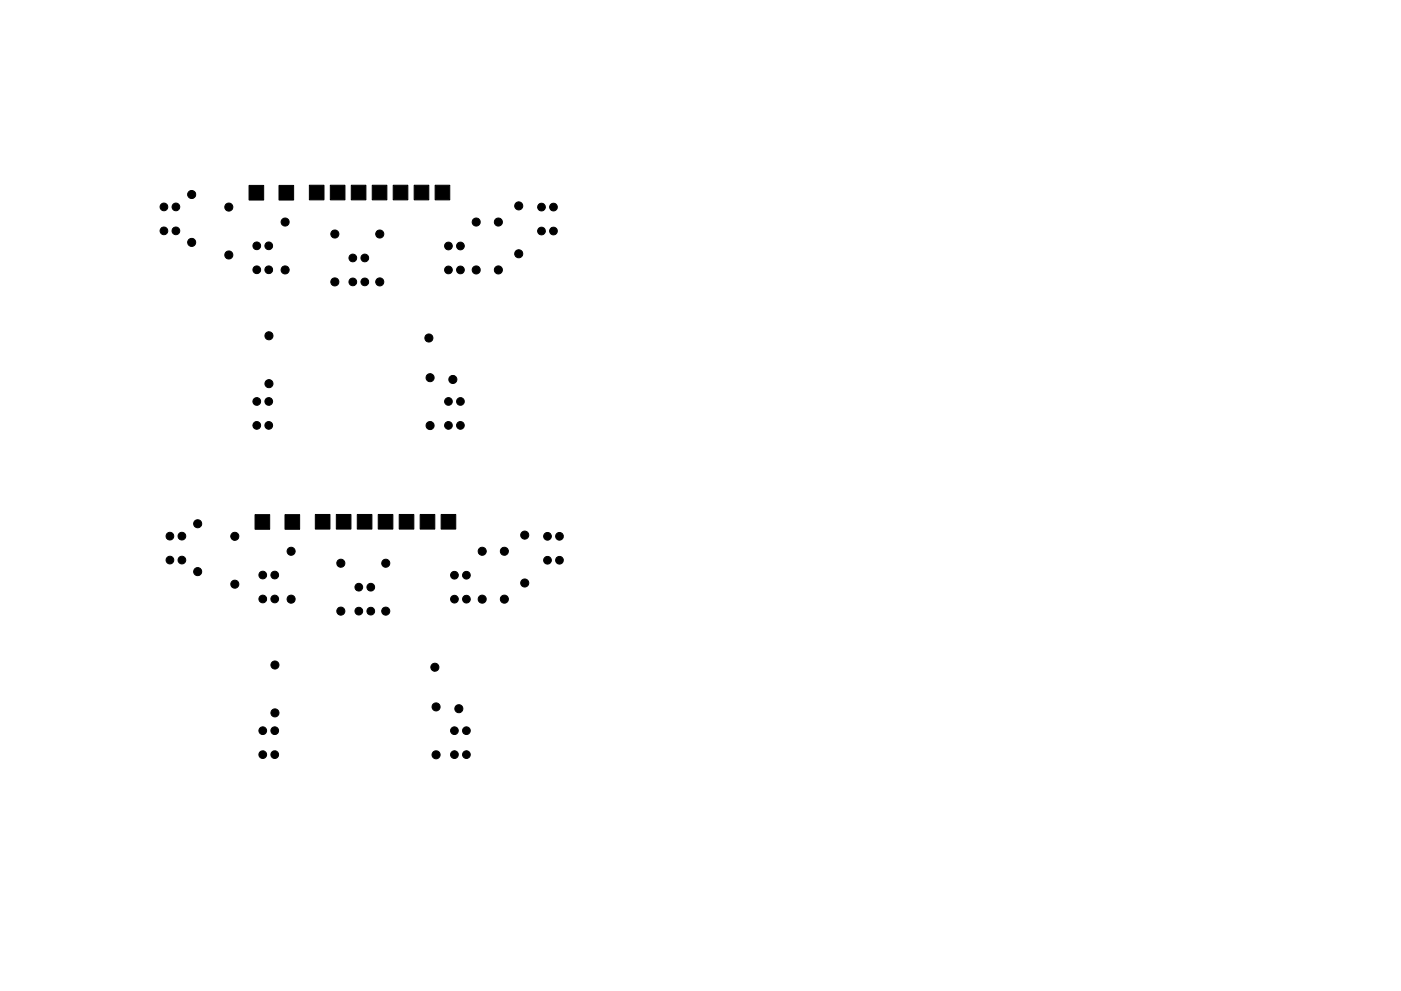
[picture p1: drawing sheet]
<svg xmlns="http://www.w3.org/2000/svg" width="297mm" height="210mm" viewBox="0 0 297 210" stroke-linecap="round" stroke-linejoin="round" font-family="sans-serif">
<g fill="#000" stroke="#000" stroke-width=".21">
<path d="M52.8 39.3h3.1v3.1h-3.1zM59.2 39.3h3.1v3.1h-3.1zM65.6 39.3h3.1v3.1h-3.1zM70 39.3h3.1v3.1h-3.1zM74.5 39.3h3.1v3.1h-3.1zM78.9 39.3h3.1v3.1h-3.1zM83.4 39.3h3.1v3.1h-3.1zM87.8 39.3h3.1v3.1h-3.1zM92.3 39.3h3.1v3.1h-3.1zM54.1 109.2h3.1v3.1h-3.1zM60.4 109.2h3.1v3.1h-3.1zM66.9 109.2h3.1v3.1h-3.1z"/>
<path d="M71.3 109.2h3.1v3.1h-3.1zM75.7 109.2h3.2v3.1h-3.2zM80.2 109.2h3.1v3.1h-3.1zM84.6 109.2h3.1v3.1h-3.1zM89.1 109.2h3.1v3.1h-3.1zM93.5 109.2h3.1v3.1h-3.1z"/>
<circle cx="34.8" cy="43.9" r=".82"/>
<circle cx="34.8" cy="49" r=".82"/>
<circle cx="37.3" cy="43.9" r=".82"/>
<circle cx="37.3" cy="49" r=".82"/>
<circle cx="40.6" cy="41.3" r=".86"/>
<circle cx="40.6" cy="51.4" r=".85"/>
<circle cx="48.5" cy="43.9" r=".86"/>
<circle cx="48.5" cy="54.1" r=".85"/>
<circle cx="54.4" cy="52.2" r=".82"/>
<circle cx="54.4" cy="57.2" r=".82"/>
<circle cx="57" cy="52.2" r=".82"/>
<circle cx="57" cy="57.2" r=".82"/>
<circle cx="60.5" cy="47.1" r=".86"/>
<circle cx="60.5" cy="57.3" r=".85"/>
<circle cx="71" cy="49.7" r=".86"/>
<circle cx="71" cy="59.8" r=".85"/>
<circle cx="74.8" cy="59.8" r=".82"/>
<circle cx="74.8" cy="54.7" r=".82"/>
<circle cx="77.3" cy="59.8" r=".82"/>
<circle cx="77.3" cy="54.7" r=".82"/>
<circle cx="80.5" cy="49.7" r=".86"/>
<circle cx="80.5" cy="59.8" r=".85"/>
<circle cx="95.1" cy="52.2" r=".82"/>
<circle cx="95.1" cy="57.3" r=".82"/>
<circle cx="97.6" cy="52.2" r=".82"/>
<circle cx="97.6" cy="57.3" r=".82"/>
<circle cx="101" cy="47.1" r=".86"/>
<circle cx="101" cy="57.3" r=".85"/>
<circle cx="105.7" cy="47.1" r=".86"/>
<circle cx="105.7" cy="57.3" r=".85"/>
<circle cx="110" cy="43.7" r=".86"/>
<circle cx="110" cy="53.8" r=".85"/>
<circle cx="114.8" cy="49" r=".82"/>
<circle cx="114.8" cy="43.9" r=".82"/>
<circle cx="117.3" cy="49" r=".82"/>
<circle cx="117.4" cy="43.9" r=".82"/>
<circle cx="57" cy="71.2" r=".85"/>
<circle cx="90.9" cy="71.7" r=".85"/>
<circle cx="54.4" cy="85.2" r=".82"/>
<circle cx="54.4" cy="90.3" r=".82"/>
<circle cx="57" cy="85.2" r=".82"/>
<circle cx="57" cy="90.3" r=".82"/>
<circle cx="57" cy="81.4" r=".86"/>
<circle cx="91.2" cy="80.1" r=".86"/>
<circle cx="91.2" cy="90.3" r=".85"/>
<circle cx="95.1" cy="85.2" r=".82"/>
<circle cx="95.1" cy="90.3" r=".82"/>
<circle cx="96" cy="80.5" r=".86"/>
<circle cx="97.6" cy="85.2" r=".82"/>
<circle cx="97.6" cy="90.3" r=".82"/>
<circle cx="36" cy="113.8" r=".82"/>
<circle cx="36" cy="118.8" r=".82"/>
<circle cx="38.6" cy="118.8" r=".82"/>
<circle cx="38.6" cy="113.8" r=".82"/>
<circle cx="41.9" cy="111.1" r=".86"/>
<circle cx="49.8" cy="113.8" r=".86"/>
<circle cx="61.7" cy="117" r=".86"/>
<circle cx="72.3" cy="119.5" r=".86"/>
<circle cx="81.8" cy="119.5" r=".86"/>
<circle cx="102.2" cy="117" r=".86"/>
<circle cx="106.9" cy="117" r=".86"/>
<circle cx="111.3" cy="113.5" r=".86"/>
<circle cx="116.1" cy="118.9" r=".82"/>
<circle cx="116.1" cy="113.8" r=".82"/>
<circle cx="118.6" cy="118.9" r=".82"/>
<circle cx="118.6" cy="113.8" r=".82"/>
<circle cx="41.9" cy="121.3" r=".85"/>
<circle cx="49.8" cy="123.9" r=".85"/>
<circle cx="55.7" cy="122" r=".82"/>
<circle cx="55.7" cy="127.1" r=".82"/>
<circle cx="58.2" cy="122" r=".82"/>
<circle cx="58.3" cy="127.1" r=".82"/>
<circle cx="61.7" cy="127.1" r=".85"/>
<circle cx="72.3" cy="129.7" r=".85"/>
<circle cx="76.1" cy="129.7" r=".82"/>
<circle cx="76.1" cy="124.6" r=".82"/>
<circle cx="78.6" cy="129.7" r=".82"/>
<circle cx="78.6" cy="124.6" r=".82"/>
<circle cx="81.8" cy="129.7" r=".85"/>
<circle cx="96.3" cy="127.1" r=".82"/>
<circle cx="96.3" cy="122" r=".82"/>
<circle cx="98.9" cy="127.1" r=".82"/>
<circle cx="98.9" cy="122" r=".82"/>
<circle cx="102.2" cy="127.1" r=".85"/>
<circle cx="106.9" cy="127.1" r=".85"/>
<circle cx="111.3" cy="123.7" r=".85"/>
<circle cx="55.7" cy="155" r=".82"/>
<circle cx="58.2" cy="155" r=".82"/>
<circle cx="58.3" cy="151.3" r=".86"/>
<circle cx="58.3" cy="141.1" r=".85"/>
<circle cx="92.2" cy="141.6" r=".85"/>
<circle cx="92.5" cy="150" r=".86"/>
<circle cx="96.3" cy="155" r=".82"/>
<circle cx="97.3" cy="150.4" r=".86"/>
<circle cx="98.9" cy="155" r=".82"/>
<circle cx="55.7" cy="160.1" r=".82"/>
<circle cx="58.3" cy="160.1" r=".82"/>
<circle cx="92.5" cy="160.1" r=".85"/>
<circle cx="96.4" cy="160.1" r=".82"/>
<circle cx="98.9" cy="160.1" r=".82"/>
</g>
</svg>
